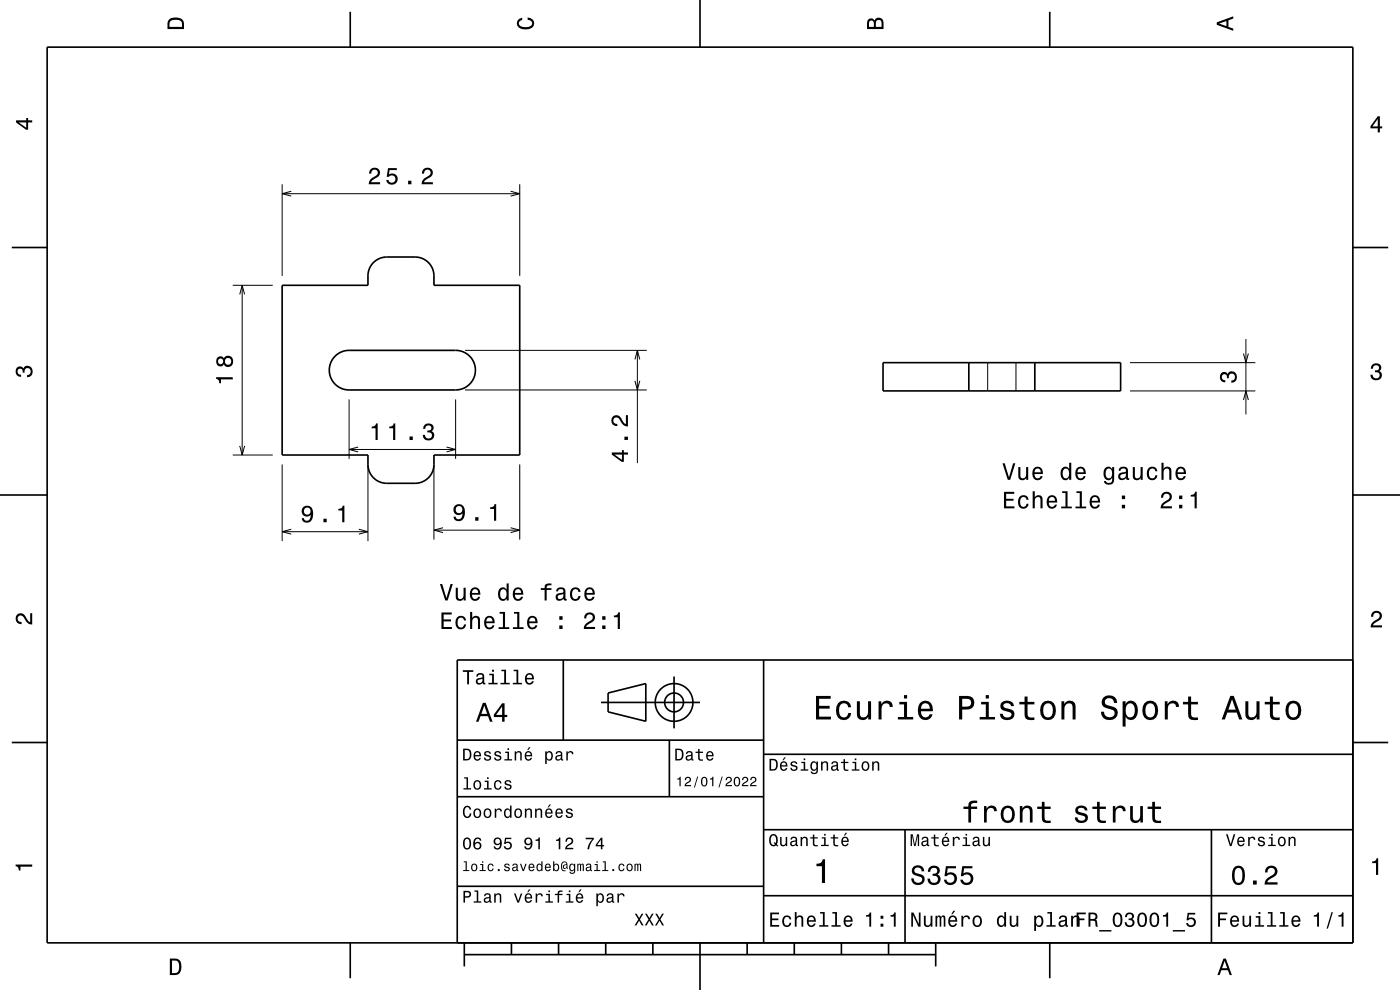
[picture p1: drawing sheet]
<svg xmlns="http://www.w3.org/2000/svg" width="297mm" height="210mm" viewBox="0 0 297 210" stroke-linecap="round" stroke-linejoin="round" font-family="sans-serif">
<g fill="none" stroke="#000" stroke-width=".21">
<path d="M59.9 39.1v19.4M110.3 39.1v19.4M59.9 41.1h50.4M61.8 40.6l-1.9 .5 1.9 .5M108.3 40.6l2 .5-2 .5M49.4 60.5h8.5M50.9 62.5l.5-2 .5 2M51.4 60.5v36M98.7 74.3h38.5M134.7 76.3l.5-2 .5 2M135.2 74.3v23.9M209.5 76.9v6"/>
<path d="M215.5 76.9v6M239.7 76.9h26.6M263.8 75l.5 1.9 .5-1.9M264.3 71.9v16M49.4 96.5h8.5M50.9 94.6l.5 1.9 .5-1.9M59.9 98.5v16.3M74.1 84.7v12.6M74.1 95.3h22.6M76 94.8l-1.9 .5 1.9 .6M78.1 98.5v16.3M92.1 98.5v16"/>
<path d="M94.7 94.8l2 .5-2 .6M96.7 84.7v12.6M98.7 82.7h38.5M110.3 98.5v16M134.7 80.8l.5 1.9 .5-1.9M239.7 82.9h26.6M263.8 84.9l.5-2 .5 2M59.9 112.8h18.2M61.8 112.3l-1.9 .5 1.9 .5M76.1 112.3l2 .5-2 .5M92.1 112.5h18.2M94 111.9l-1.9 .6 1.9 .5"/>
<path d="M108.3 111.9l2 .6-2 .5"/>
</g>
<g fill="none" stroke="#000" stroke-width=".35">
<path d="M10 10h277v190h-277zM74.3 2.5v7.5M148.5 0v10M222.7 2.5v7.5M2.5 52.5h7.5M287 52.5h7.5M59.9 60.5h18.2v-2a4 4 0 0 1 4-4h6a4 4 0 0 1 4 4v2h18.2v36h-18.2v2a4 4 0 0 1-4 4h-6a4 4 0 0 1-4-4v-2h-18.2zM71.1 75.5l1.3-.8 1.4-.4h22.9a4.2 4.2 0 0 1 4.2 4.2 4.2 4.2 0 0 1-4.2 4.2h-22.6a4.2 4.2 0 0 1-3.9-2.6 4.2 4.2 0 0 1 .9-4.6zM187.3 76.9h50.4v6h-50.4zM205.5 76.9v6M219.5 76.9v6M0 105h10"/>
<path d="M287 105h10M119.5 140v17M162 140v60M287 140h-190v60M2.5 157.5h7.5M97 157h65M127.5 149h21M129 147l8-2v8l-8-2zM142 157v12M143 143.5v11M287 157.5h7.5M97 169h65"/>
<path d="M162 176h125M162 160h125M192 176v24M257 176v24M97 188h65M162 190h125M74.3 200v7.5M98.5 202.5h100M98.5 200v5M108.5 200v2.5M118.5 200v2.5M128.5 200v2.5"/>
<path d="M138.5 200v2.5M148.5 200v10M158.5 200v2.5M168.5 200v2.5M178.5 200v2.5M188.5 200v2.5M198.5 200v5M222.7 200v7.5"/>
<circle cx="143" cy="149" r="2"/>
<circle cx="143" cy="149" r="4"/>
</g>
<g fill="#000">
<path d="M36 4a2.18 2.18 0 0 0-.5 2.2h3.5v-1.2a1.43 1.43 0 0 0-1.7-1.3zM36.3 4.4a2.15 2.15 0 0 1 2.2 .3l.1 1h-2.6v-1z" fill-rule="evenodd"/>
<path d="M109.9 4.2l.9-.4v.4a.7 .7 0 0 0-.7 .5 .7 .7 0 0 0 .3 .8 1.7 1.7 0 0 0 2.5-.5 .9 .9 0 0 0-1-.8v-.5a1.24 1.24 0 0 1 1.4 1.1 1.24 1.24 0 0 1-1 1.4 2.22 2.22 0 0 1-2.5-.7l-.2-.5z" fill-rule="evenodd"/>
<path d="M184.2 4.2l-.3 .7v1.3h3.5v-1.3a.98 .98 0 0 0-.7-1.1 .98 .98 0 0 0-1.2 .6 .84 .84 0 0 0-1.3-.2zM184.5 4.5a.54 .54 0 0 1 .6-.1 .54 .54 0 0 1 .3 .6v.7h-1zM185.9 4.4a.62 .62 0 0 1 .8-.1 .62 .62 0 0 1 .3 .6v.8h-1.2z" fill-rule="evenodd"/>
<path d="M258.1 4.7v.6l3.5 1.2v-.4l-1-.4v-1.4l1-.4v-.4zM258.6 5l1.6-.5v1z" fill-rule="evenodd"/>
<path d="M3.4 25.5v.5l2.1 1.5h.5v-1.5h.8v-.5h-.8v-.5h-.4v.5zM4 26h1.6v1.1z" fill-rule="evenodd"/>
<path d="M78.6 35.9l-.3 .9h.5a.71 .71 0 0 1 .5-.8 .71 .71 0 0 1 .8 .5 .71 .71 0 0 1-.5 .9 1.81 1.81 0 0 0-1.4 1.7h2.4v-.4h-1.9a2.23 2.23 0 0 1 1.5-1.2 1.13 1.13 0 0 0 .1-1.7 1.13 1.13 0 0 0-1.7 .1zM82.3 35.7l-.3 1.8h.4a.79 .79 0 0 1 1.2-.2 .79 .79 0 0 1 .1 1.2 .79 .79 0 0 1-1.2-.1l-.1-.2h-.5a1.21 1.21 0 0 0 1.5 1 1.21 1.21 0 0 0 .9-1.6 1.21 1.21 0 0 0-1.8-.6l.2-.9h1.5v-.4zM86.6 38.3v.8h.7v-.8zM89.8 35.9l-.3 .9h.5a.71 .71 0 0 1 .5-.8 .71 .71 0 0 1 .8 .5 .71 .71 0 0 1-.5 .9 1.81 1.81 0 0 0-1.4 1.7h2.4v-.4h-1.9a2.23 2.23 0 0 1 1.5-1.2 1.13 1.13 0 0 0 .1-1.7 1.13 1.13 0 0 0-1.7 .1z" fill-rule="evenodd"/>
<path d="M292.3 24.7l-1.6 2.1v.4h1.6v.9h.4v-.9h.5v-.4h-.5v-2.1zM292.3 25.2v1.6h-1.1z" fill-rule="evenodd"/>
<path d="M291.1 77.4a1.08 1.08 0 0 1 1.4-.2 1.08 1.08 0 0 1 .4 1.2l-.3 .3a1.06 1.06 0 0 1 .5 1.3 1.06 1.06 0 0 1-1.2 .7 1.1 1.1 0 0 1-1.2-1.2h.5a.71 .71 0 0 0 1 .8 .71 .71 0 0 0 .1-1.3h-.6v-.4a.61 .61 0 0 0 .8-.3 .61 .61 0 0 0-.2-.8 .61 .61 0 0 0-.9 .2l-.1 .5h-.5z" fill-rule="evenodd"/>
<path d="M3.6 78a.86 .86 0 0 1 1.4 .2 1.06 1.06 0 0 1 1.2-.6 1.06 1.06 0 0 1 .7 1.2 1.1 1.1 0 0 1-1.2 1.2v-.4a.71 .71 0 0 0 .8-1 .71 .71 0 0 0-1.3-.1v.6h-.4a.61 .61 0 0 0-.3-.8 .61 .61 0 0 0-.8 .2 .61 .61 0 0 0 .2 .8l.6 .2v.4a1.15 1.15 0 0 1-1.2-.6 1.15 1.15 0 0 1 .3-1.3z" fill-rule="evenodd"/>
<path d="M45.9 80v.4a.77 .77 0 0 1 .6 .9h.4v-.8h2.5v-.5zM46.1 75.9a1.05 1.05 0 0 0-.2 1.3 1.05 1.05 0 0 0 1.3 .4l.3-.3a1.11 1.11 0 0 0 1.5 .4 1.11 1.11 0 0 0 .4-1.6 1.03 1.03 0 0 0-.9-.7 1.03 1.03 0 0 0-1 .6l-.1-.2a.85 .85 0 0 0-1.3 .1zM47.7 76.7a.71 .71 0 0 1 1.4 0 .71 .71 0 0 1-1.4 0zM46.2 76.7a.6 .6 0 0 1 1.2 0 .6 .6 0 0 1-1.2 0z" fill-rule="evenodd"/>
<path d="M78.8 90.5v.4h.9v2.4h.4v-3.5h-.3a.77 .77 0 0 1-1 .7zM82.6 90.5v.4h.8v2.4h.5v-3.5h-.4a.77 .77 0 0 1-.9 .7zM86.9 92.6v.7h.7v-.7zM90.1 90.1l-.3 .9h.4a.62 .62 0 0 1 .4-.8 .62 .62 0 0 1 .7 .3 .62 .62 0 0 1-.2 .8h-.4v.4a.72 .72 0 0 1 .9 .5 .72 .72 0 0 1-.5 .9 .72 .72 0 0 1-.9-.5v-.4h-.5a1.18 1.18 0 0 0 1.5 1.2 1.18 1.18 0 0 0 .6-1.8l-.2-.1a.9 .9 0 0 0 .3-1.1 .9 .9 0 0 0-1-.6z" fill-rule="evenodd"/>
<path d="M129.8 96v.4l2.1 1.6h.4v-1.6h.9v-.4h-.9v-.5h-.4v.5zM130.4 96.4h1.5v1.1zM132.5 92.6v.7h.7v-.7zM130 88.4a1.2 1.2 0 0 0-.2 1.3 1.2 1.2 0 0 0 1.2 .7v-.5a.71 .71 0 0 1-.9-.5 .71 .71 0 0 1 .5-.8 .71 .71 0 0 1 .9 .5 1.8 1.8 0 0 0 1.7 1.4v-2.4h-.4v1.9a2.23 2.23 0 0 1-1.2-1.5 1.11 1.11 0 0 0-1.6-.1z" fill-rule="evenodd"/>
<path d="M212.7 98.3l1.1 3.5h.5l1.1-3.5h-.5l-.9 3-.9-3zM216 99.1v1.8a.89 .89 0 0 0 .6 .9 .89 .89 0 0 0 1.1-.4v.4h.4v-2.7h-.4v1.5a.65 .65 0 0 1-.4 .8 .65 .65 0 0 1-.8-.3v-2zM219.3 99.4a1.54 1.54 0 0 0 .8 2.5 1.06 1.06 0 0 0 1.1-.9h-.4l-.3 .4-.3 .1a.76 .76 0 0 1-.7-.9h1.7a1.16 1.16 0 0 0-.4-1.4 1.16 1.16 0 0 0-1.5 .2zM219.7 99.6a.66 .66 0 0 1 .7-.2 .66 .66 0 0 1 .4 .8h-1.3zM225.3 99.4a1.57 1.57 0 0 0 .7 2.5l.5-.1 .3-.4v.4h.5v-3.6h-.5v1.3a.89 .89 0 0 0-1.5-.1zM225.6 99.6a.62 .62 0 0 1 .7-.2 .62 .62 0 0 1 .5 .6 1.12 1.12 0 0 1-.7 1.5 1.19 1.19 0 0 1-.5-1.9zM228.4 99.4a1.55 1.55 0 0 0 .8 2.5 1.06 1.06 0 0 0 1.1-.9h-.4l-.3 .4-.3 .1a.76 .76 0 0 1-.7-.9h1.7a1.17 1.17 0 0 0-.4-1.4 1.17 1.17 0 0 0-1.5 .2zM228.8 99.6a.66 .66 0 0 1 .8-.2 .66 .66 0 0 1 .3 .8h-1.3zM234.4 99.4a1.57 1.57 0 0 0 .7 2.5l.5-.1 .3-.4a.73 .73 0 0 1-.3 1 .73 .73 0 0 1-1-.4h-.4a1.1 1.1 0 0 0 1.3 .9 1.1 1.1 0 0 0 .9-1.2v-2.6h-.5v.4l-.3-.4a.9 .9 0 0 0-1.2 .3zM234.7 99.6a.63 .63 0 0 1 .7-.2 .63 .63 0 0 1 .5 .6 1.11 1.11 0 0 1-.7 1.5 1.2 1.2 0 0 1-.5-1.9zM237.6 99.2l-.3 .7h.4a.55 .55 0 0 1 .7-.6 .55 .55 0 0 1 .4 .8l-.2 .1a1 1 0 0 0-1.1 .2 1 1 0 0 0-.2 1 .94 .94 0 0 0 1.6 0l.1 .3 .6 .1v-.4h-.3v-1.6a1.01 1.01 0 0 0-.7-.8 1.01 1.01 0 0 0-1 .2zM237.8 100.7l1-.3a.77 .77 0 0 1-.2 .9 .77 .77 0 0 1-.8 .1zM240.3 99.1v1.8a.89 .89 0 0 0 .6 .9 .89 .89 0 0 0 1.1-.4v.4h.4v-2.7h-.4v1.5a.65 .65 0 0 1-.4 .8 .65 .65 0 0 1-.8-.3v-2zM243.6 99.4a1.53 1.53 0 0 0 .8 2.5 1.06 1.06 0 0 0 1.1-1.1h-.4a.67 .67 0 0 1-.6 .7 .67 .67 0 0 1-.7-.6 1.11 1.11 0 0 1 .6-1.5 .6 .6 0 0 1 .7 .6h.4a1.09 1.09 0 0 0-.7-1 1.09 1.09 0 0 0-1.2 .4zM246.4 98.2v3.6h.4v-1.6a.63 .63 0 0 1 .6-.8 .63 .63 0 0 1 .7 .7v1.7h.4v-1.8a.88 .88 0 0 0-.6-1 .88 .88 0 0 0-1.1 .5v-1.3zM249.7 99.4a1.54 1.54 0 0 0 .8 2.5 1.05 1.05 0 0 0 1.1-.9h-.5l-.2 .4-.4 .1a.76 .76 0 0 1-.7-.9h1.8a1.16 1.16 0 0 0-.5-1.4 1.16 1.16 0 0 0-1.4 .2zM250 99.6a.66 .66 0 0 1 .8-.2 .66 .66 0 0 1 .3 .8h-1.3z" fill-rule="evenodd"/>
<path d="M259 79.2a.85 .85 0 0 1 1.4 .1 1.06 1.06 0 0 1 1.3-.5 1.06 1.06 0 0 1 .7 1.2 1.1 1.1 0 0 1-1.2 1.2v-.5a.71 .71 0 0 0 .8-1 .71 .71 0 0 0-1.3 0v.5h-.4a.61 .61 0 0 0-.3-.8 .61 .61 0 0 0-.8 .3 .61 .61 0 0 0 .2 .8l.5 .2v.4a1.15 1.15 0 0 1-1.1-.6 1.15 1.15 0 0 1 .2-1.3z" fill-rule="evenodd"/>
<path d="M64.3 107.6a1.15 1.15 0 0 0 0 1.7 1.15 1.15 0 0 0 1.6-.1 1.03 1.03 0 0 1-.8 1.3 .56 .56 0 0 1-.6-.6h-.5a1.18 1.18 0 0 0 1.2 1 1.18 1.18 0 0 0 1.1-1.1 1.77 1.77 0 0 0-1.1-2.5zM64.5 108.4a.75 .75 0 0 1 1.5 0 .75 .75 0 0 1-1.5 0zM68.6 110v.8h.7v-.8zM71.8 107.9v.4h.8v2.5h.5v-3.5h-.4a.77 .77 0 0 1-.9 .6z" fill-rule="evenodd"/>
<path d="M96.5 107.3a1.15 1.15 0 0 0 0 1.6 1.15 1.15 0 0 0 1.6 0 1.03 1.03 0 0 1-.8 1.3 .56 .56 0 0 1-.6-.6h-.5a1.18 1.18 0 0 0 1.2 .9 1.18 1.18 0 0 0 1.1-1.1 1.76 1.76 0 0 0-1.1-2.5zM96.7 108.1a.75 .75 0 0 1 1.5 0 .75 .75 0 0 1-1.5 0zM100.8 109.7v.8h.7v-.8zM104 107.6v.4h.8v2.5h.5v-3.6h-.4a.77 .77 0 0 1-.9 .7z" fill-rule="evenodd"/>
<path d="M213 104.3v3.5h2.2v-.4h-1.7v-1.2h1.5v-.4h-1.5v-1h1.7v-.5zM216.3 105.4a1.53 1.53 0 0 0 .8 2.5 1.06 1.06 0 0 0 1.1-1h-.4a.67 .67 0 0 1-.6 .6 .67 .67 0 0 1-.7-.6 1.11 1.11 0 0 1 .6-1.5 .6 .6 0 0 1 .7 .6h.4a1.09 1.09 0 0 0-.8-.9 1.09 1.09 0 0 0-1.1 .3zM219.1 104.2v3.6h.4v-1.5a.63 .63 0 0 1 .5-.9 .63 .63 0 0 1 .7 .7v1.7h.5v-1.8a.88 .88 0 0 0-.6-.9 .88 .88 0 0 0-1.1 .4v-1.3zM222.3 105.4a1.54 1.54 0 0 0 .8 2.5 1.06 1.06 0 0 0 1.1-.8h-.4l-.2 .3-.4 .1a.76 .76 0 0 1-.7-.9h1.8a1.17 1.17 0 0 0-.5-1.4 1.17 1.17 0 0 0-1.5 .2zM222.7 105.6a.66 .66 0 0 1 .8-.1 .66 .66 0 0 1 .3 .7h-1.3zM225.3 104.2v.4h.7v2.9h-.9v.3h2.3v-.3h-.9v-3.3zM228.4 104.2v.4h.7v2.9h-.9v.3h2.2v-.3h-.9v-3.3zM231.5 105.4a1.54 1.54 0 0 0 .7 2.5 1.06 1.06 0 0 0 1.1-.8h-.4l-.2 .3-.4 .1a.76 .76 0 0 1-.7-.9h1.8a1.17 1.17 0 0 0-.5-1.4 1.17 1.17 0 0 0-1.4 .2zM231.8 105.6a.66 .66 0 0 1 .8-.1 .66 .66 0 0 1 .3 .7h-1.3zM238 107.1v.7h.7v-.7zM238 105.1v.8h.7v-.8z" fill-rule="evenodd"/>
<path d="M246.6 104.6l-.3 1h.5a.71 .71 0 0 1 .5-.9 .71 .71 0 0 1 .8 .5 .71 .71 0 0 1-.5 .9 1.81 1.81 0 0 0-1.4 1.7h2.4v-.4h-1.9a2.23 2.23 0 0 1 1.5-1.2 1.13 1.13 0 0 0 .1-1.6 1.13 1.13 0 0 0-1.7 0zM250.1 107.1v.7h.7v-.7zM250.1 105.1v.8h.7v-.8zM252.6 105v.3h.8v2.5h.5v-3.5h-.4a.78 .78 0 0 1-.9 .7z" fill-rule="evenodd"/>
<path d="M3.6 130.4a1.22 1.22 0 0 1 2 .7l.4 .6 .4 .3v-1.9h.4v2.4a1.8 1.8 0 0 1-1.7-1.4 .71 .71 0 0 0-.9-.5 .71 .71 0 0 0-.5 .8 .71 .71 0 0 0 .9 .5v.5a1.18 1.18 0 0 1-1.2-.7 1.18 1.18 0 0 1 .2-1.3z" fill-rule="evenodd"/>
<path d="M93.6 129.9v3.5h2.3v-.4h-1.8v-1.2h1.6v-.4h-1.6v-1.1h1.7v-.4zM96.9 131a1.53 1.53 0 0 0 .9 2.5 1.06 1.06 0 0 0 1.1-1h-.5a.67 .67 0 0 1-.6 .6 .67 .67 0 0 1-.7-.6 1.11 1.11 0 0 1 .7-1.5 .6 .6 0 0 1 .6 .6h.5a1.09 1.09 0 0 0-.8-1 1.09 1.09 0 0 0-1.2 .4zM99.7 129.8v3.6h.5v-1.5a.63 .63 0 0 1 .5-.9 .63 .63 0 0 1 .7 .7v1.7h.4v-1.8a.88 .88 0 0 0-.6-.9 .88 .88 0 0 0-1 .4v-1.3zM103 131a1.54 1.54 0 0 0 .8 2.5 1.05 1.05 0 0 0 1.1-.9h-.4l-.3 .4-.3 .1a.76 .76 0 0 1-.7-.9h1.7a1.16 1.16 0 0 0-.5-1.4 1.16 1.16 0 0 0-1.4 .2zM103.3 131.2a.66 .66 0 0 1 .8-.1 .66 .66 0 0 1 .4 .7h-1.3zM106 129.8v.4h.7v2.9h-.9v.3h2.2v-.3h-.9v-3.3zM109 129.8v.4h.7v2.9h-.9v.3h2.3v-.3h-.9v-3.3zM112.1 131a1.54 1.54 0 0 0 .8 2.5 1.06 1.06 0 0 0 1.1-.9h-.4l-.3 .4-.3 .1a.76 .76 0 0 1-.7-.9h1.7a1.16 1.16 0 0 0-.4-1.4 1.16 1.16 0 0 0-1.5 .2zM112.5 131.2a.66 .66 0 0 1 .8-.1 .66 .66 0 0 1 .3 .7h-1.3zM118.6 132.7v.7h.7v-.7zM118.6 130.7v.8h.7v-.8zM124.2 130.2l-.3 1h.5a.71 .71 0 0 1 .5-.9 .71 .71 0 0 1 .8 .5 .71 .71 0 0 1-.4 .9 1.81 1.81 0 0 0-1.5 1.7h2.4v-.4h-1.9a2.23 2.23 0 0 1 1.5-1.2 1.13 1.13 0 0 0 .1-1.6 1.13 1.13 0 0 0-1.7 0zM127.8 132.7v.7h.6v-.7zM127.8 130.7v.8h.6v-.8zM130.2 130.6v.3h.8v2.5h.5v-3.5h-.3a.77 .77 0 0 1-1 .7z" fill-rule="evenodd"/>
<path d="M93.3 123.9l1.2 3.5h.5l1.1-3.5h-.5l-.9 3-.9-3zM96.7 124.7v1.7a.89 .89 0 0 0 .6 1 .89 .89 0 0 0 1.1-.4v.4h.4v-2.7h-.5v1.5a.65 .65 0 0 1-.3 .8 .65 .65 0 0 1-.9-.3v-2zM100 125a1.54 1.54 0 0 0 .8 2.5 1.06 1.06 0 0 0 1.1-.9h-.5l-.2 .4-.4 .1a.76 .76 0 0 1-.7-1h1.8a1.17 1.17 0 0 0-.5-1.3 1.17 1.17 0 0 0-1.4 .2zM100.3 125.2a.66 .66 0 0 1 .8-.2 .66 .66 0 0 1 .3 .8h-1.3zM105.9 125a1.58 1.58 0 0 0 .8 2.5l.4-.2 .4-.3v.4h.4v-3.6h-.4v1.3a.9 .9 0 0 0-1.6-.1zM106.3 125.2a.62 .62 0 0 1 .7-.2 .62 .62 0 0 1 .4 .6 1.12 1.12 0 0 1-.6 1.5 1.19 1.19 0 0 1-.5-1.9zM109.1 125a1.54 1.54 0 0 0 .8 2.5 1.06 1.06 0 0 0 1.1-.9h-.5l-.2 .4-.4 .1a.76 .76 0 0 1-.7-1h1.8a1.16 1.16 0 0 0-.5-1.3 1.16 1.16 0 0 0-1.4 .2zM109.4 125.2a.66 .66 0 0 1 .8-.2 .66 .66 0 0 1 .3 .8h-1.3zM114.7 124.8v.3h.8v2.3h.5v-2.3h1v-.3h-1v-.4l.3-.2h.7v-.4a1.04 1.04 0 0 0-1.5 .7v.3zM118.2 124.8l-.2 .7h.4a.55 .55 0 0 1 .6-.6 .55 .55 0 0 1 .4 .8h-.2a1 1 0 0 0-1 .3 1 1 0 0 0-.3 1 .93 .93 0 0 0 1.7 0l.1 .3 .5 .1v-.4h-.2v-1.6a1.02 1.02 0 0 0-.7-.8 1.02 1.02 0 0 0-1.1 .2zM118.4 126.3l1.1-.3a.77 .77 0 0 1-.2 .9 .77 .77 0 0 1-.9 .1l-.1-.4zM121.2 125a1.53 1.53 0 0 0 .9 2.5 1.06 1.06 0 0 0 1.1-1.1h-.5a.67 .67 0 0 1-.6 .7 .67 .67 0 0 1-.7-.6 1.11 1.11 0 0 1 .7-1.5 .6 .6 0 0 1 .6 .6h.5a1.09 1.09 0 0 0-.8-1 1.09 1.09 0 0 0-1.2 .4zM124.3 125a1.54 1.54 0 0 0 .8 2.5 1.06 1.06 0 0 0 1-.9h-.4l-.2 .4-.4 .1a.76 .76 0 0 1-.7-1h1.8a1.16 1.16 0 0 0-.5-1.3 1.16 1.16 0 0 0-1.4 .2zM124.6 125.2a.66 .66 0 0 1 .8-.2 .66 .66 0 0 1 .3 .8h-1.3z" fill-rule="evenodd"/>
<path d="M291.2 129.9a1.18 1.18 0 0 1 1.9 .3 1.18 1.18 0 0 1-1 1.7l-.5 .3-.3 .5h1.9v.4h-2.4a1.8 1.8 0 0 1 1.4-1.8 .71 .71 0 0 0 .5-.8 .71 .71 0 0 0-.9-.5 .71 .71 0 0 0-.5 .8h-.4z" fill-rule="evenodd"/>
<path d="M98.2 158.8v2.5h.9a1.37 1.37 0 0 0 .7-2.2 1.56 1.56 0 0 0-1.6-.3zM98.6 159.1a.98 .98 0 0 1 1.1 .7 .98 .98 0 0 1-.6 1.2h-.5zM100.7 159.6a1.04 1.04 0 0 0-.2 1.2 1.04 1.04 0 0 0 1 .5l.5-.5h-.3l-.4 .3a.54 .54 0 0 1-.5-.7h1.3a.83 .83 0 0 0-.4-.9 .83 .83 0 0 0-1 .1zM100.9 159.7l.2-.1a.47 .47 0 0 1 .5 .1 .47 .47 0 0 1 .1 .5h-.9zM102.9 159.5l-.2 .1a.69 .69 0 0 0 .9 .9l.2 .1a.43 .43 0 0 1-.4 .5 .43 .43 0 0 1-.4-.4h-.3a.74 .74 0 0 0 .9 .7 .74 .74 0 0 0 .5-1l-1-.4a.38 .38 0 0 1 .3-.5 .38 .38 0 0 1 .4 .4h.3a.78 .78 0 0 0-1.2-.4zM105.1 159.5l-.2 .1a.69 .69 0 0 0 .9 .9l.2 .1a.43 .43 0 0 1-.4 .5 .43 .43 0 0 1-.5-.4h-.3a.74 .74 0 0 0 .9 .7 .74 .74 0 0 0 .5-1l-.9-.4a.38 .38 0 0 1 .3-.5 .38 .38 0 0 1 .4 .4h.3a.77 .77 0 0 0-1.2-.4zM107.2 159.4v.3h.5v1.3h-.7v.3h1.6v-.3h-.6v-1.6zM107.7 158.7v.4h.3v-.4zM109.2 159.4v1.9h.3v-1.1a.45 .45 0 0 1 .4-.6 .45 .45 0 0 1 .5 .5v1.2h.3v-1.3a.63 .63 0 0 0-.5-.7 .63 .63 0 0 0-.7 .4v-.3zM112.2 158.5l-.4 .6h.3l.5-.6zM111.5 159.6a1.04 1.04 0 0 0-.2 1.2 1.04 1.04 0 0 0 1.1 .5l.5-.5h-.3l-.5 .3a.54 .54 0 0 1-.5-.7h1.3a.83 .83 0 0 0-.4-.9 .83 .83 0 0 0-1 .1zM111.8 159.7l.1-.1a.48 .48 0 0 1 .5 .1 .48 .48 0 0 1 .2 .5h-1zM115.7 159.4v2.7h.3v-1.1a.66 .66 0 0 0 .7 .4 .66 .66 0 0 0 .5-.6 .91 .91 0 0 0 0-1.1 .91 .91 0 0 0-1-.3l-.2 .3v-.3zM116.1 159.8a.45 .45 0 0 1 .5-.2 .45 .45 0 0 1 .3 .4 .65 .65 0 0 1 .1 .8 .65 .65 0 0 1-.7 .2 .98 .98 0 0 1-.2-1.2zM118.1 159.5l-.2 .4h.3a.39 .39 0 0 1 .4-.3 .39 .39 0 0 1 .3 .5h-.1a.65 .65 0 0 0-1 .4 .65 .65 0 0 0 .6 .9l.6-.3 .1 .2h.4v-.2l-.2-.1v-1.1a.72 .72 0 0 0-.5-.6 .72 .72 0 0 0-.7 .2zM118.2 160.6l.8-.3a.55 .55 0 0 1-.2 .7 .55 .55 0 0 1-.6 0zM120.1 159.4v1.9h.4v-1.1a.47 .47 0 0 1 .2-.6 .47 .47 0 0 1 .6 .2v.2h.4a.64 .64 0 0 0-.5-.7 .64 .64 0 0 0-.8 .4v-.3z" fill-rule="evenodd"/>
<path d="M98.2 142.2v.3h.9v2.7h.4v-2.7h.9v-.3zM101.3 143l-.3 .5h.4a.47 .47 0 0 1 .5-.4 .47 .47 0 0 1 .4 .6l-.2 .1a.84 .84 0 0 0-1 .2 .84 .84 0 0 0 0 1.1 .9 .9 0 0 0 1.3-.2l.1 .2 .5 .1v-.3l-.3-.1v-1.3a.87 .87 0 0 0-1.4-.5zM101.4 144.3l.9-.3a.66 .66 0 0 1-.1 .7 .66 .66 0 0 1-.8 .1zM103.8 142.9v.3h.6v1.6h-.8v.4h2v-.4h-.8v-1.9zM104.4 142.1v.4h.4v-.4zM106.4 142.1v.3h.6v2.4h-.8v.4h1.9v-.4h-.7v-2.7zM109 142.1v.3h.6v2.4h-.8v.4h1.9v-.4h-.7v-2.7zM111.6 143.1a1.32 1.32 0 0 0 .7 2.1 .9 .9 0 0 0 .9-.7h-.3l-.2 .3-.4 .1a.65 .65 0 0 1-.6-.8h1.6a1 1 0 0 0-.4-1.2 1 1 0 0 0-1.3 .2zM111.9 143.3a.57 .57 0 0 1 .7-.1 .57 .57 0 0 1 .3 .6h-1.2z" fill-rule="evenodd"/>
<path d="M102.4 149.1l-1.4 4h.5l.4-1.2h1.6l.4 1.2h.6l-1.5-4zM102.7 149.7l.7 1.7h-1.3zM106.5 149.2l-1.7 2.4v.5h1.7v1h.5v-1h.6v-.5h-.6v-2.4zM106.5 149.9v1.7h-1.3z" fill-rule="evenodd"/>
<path d="M143.2 158.8v2.5h.9a1.37 1.37 0 0 0 .7-2.2 1.56 1.56 0 0 0-1.6-.3zM143.6 159.1a.98 .98 0 0 1 1.1 .7 .98 .98 0 0 1-.6 1.2h-.5zM145.7 159.5l-.2 .4h.3a.39 .39 0 0 1 .5-.3 .39 .39 0 0 1 .3 .5h-.2a.65 .65 0 0 0-.9 .4 .65 .65 0 0 0 .5 .9l.7-.3v.2h.4v-.2l-.1-.1-.1-1.1a.73 .73 0 0 0-.4-.6 .73 .73 0 0 0-.8 .2zM145.8 160.6l.8-.3a.55 .55 0 0 1-.1 .7 .55 .55 0 0 1-.7 0zM148.1 158.9v.5h-.5v.3h.5v1.3a.75 .75 0 0 0 1 .4v-.3a.48 .48 0 0 1-.7-.3v-1.1h.7v-.3h-.7v-.5zM150 159.6a1.04 1.04 0 0 0-.2 1.2 1.04 1.04 0 0 0 1.1 .5l.5-.5h-.4l-.4 .3a.54 .54 0 0 1-.5-.7h1.3a.83 .83 0 0 0-.4-.9 .83 .83 0 0 0-1 .1zM150.3 159.7l.1-.1a.48 .48 0 0 1 .5 .1 .48 .48 0 0 1 .2 .5h-1z" fill-rule="evenodd"/>
<path d="M173.1 147.6v5h3.2v-.6h-2.5v-1.7h2.2v-.6h-2.2v-1.5h2.4v-.6zM177.8 149.2a2.59 2.59 0 0 0 .5 3.4 1.58 1.58 0 0 0 2.3-1.4h-.6a.95 .95 0 0 1-.9 1 .95 .95 0 0 1-1-.9 1.59 1.59 0 0 1 .9-2.1 .85 .85 0 0 1 .9 .8h.7a1.56 1.56 0 0 0-1.1-1.3 1.56 1.56 0 0 0-1.7 .5zM181.8 148.8v2.5a1.27 1.27 0 0 0 .9 1.4 1.27 1.27 0 0 0 1.5-.7v.6h.6v-3.8h-.6v2.2a.92 .92 0 0 1-.6 1.1 .92 .92 0 0 1-1.2-.4v-2.9zM186.4 148.8v3.8h.6v-2.2a.95 .95 0 0 1 .5-1.1 .95 .95 0 0 1 1.2 .3l.1 .4h.6a1.28 1.28 0 0 0-1-1.4 1.28 1.28 0 0 0-1.4 .8v-.6zM190.8 148.9v.5h1v2.7h-1.3v.5h3.2v-.5h-1.3v-3.2zM191.8 147.4v.8h.6v-.8zM195.1 149.2a2.62 2.62 0 0 0 .5 3.4 1.57 1.57 0 0 0 2.2-1.1h-.6l-.3 .5-.5 .2a1.08 1.08 0 0 1-1-1.3h2.5a1.66 1.66 0 0 0-.7-2 1.66 1.66 0 0 0-2.1 .3zM195.6 149.5a.94 .94 0 0 1 1.2-.2 .94 .94 0 0 1 .5 1h-1.9zM203.5 147.6v5h.6v-2.1h.8a1.47 1.47 0 0 0 1.8-1.2 1.47 1.47 0 0 0-1.5-1.7zM204.1 148.2a1.6 1.6 0 0 1 1.8 .5 .86 .86 0 0 1 0 .9 .86 .86 0 0 1-.9 .3h-.9zM208.1 148.9v.5h1v2.7h-1.3v.5h3.3v-.5h-1.3v-3.2zM209.1 147.4v.8h.7v-.8zM212.6 148.9a1.08 1.08 0 0 0-.3 1.2 1.08 1.08 0 0 0 1 .7l1.1 .4a.57 .57 0 0 1 .2 .6 .57 .57 0 0 1-.5 .4 .96 .96 0 0 1-1.4-.8h-.6a1.6 1.6 0 0 0 1.3 1.4 1.6 1.6 0 0 0 1.7-.8 1.13 1.13 0 0 0-1-1.6l-1.1-.3-.2-.4a.87 .87 0 0 1 .9-.5 .87 .87 0 0 1 .8 .6h.6a1.41 1.41 0 0 0-2.1-1.1zM217.4 147.8v1.1h-1.1v.5h1.1v2.6l.2 .4 .4 .3h1.4v-.5a.97 .97 0 0 1-1.4-.5v-2.3h1.4v-.5h-1.4v-1.1zM221.1 149.2a2.56 2.56 0 0 0 .5 3.4 1.72 1.72 0 0 0 1.8-.2 1.72 1.72 0 0 0 .6-1.7 1.7 1.7 0 0 0-.9-1.9 1.7 1.7 0 0 0-2 .4zM221.6 149.6a.96 .96 0 0 1 1-.4 .96 .96 0 0 1 .7 .8 1.59 1.59 0 0 1-1 2.2 1.19 1.19 0 0 1-1-1.5zM225.2 148.8v3.8h.6v-2.2a.97 .97 0 0 1 .5-1.1 .97 .97 0 0 1 1.1 .2l.1 .7v2.4h.7v-2.5a1.27 1.27 0 0 0-.9-1.4 1.27 1.27 0 0 0-1.5 .6v-.5zM234.1 147.9a1.38 1.38 0 0 0-.3 1.5 1.38 1.38 0 0 0 1.3 .9 1.25 1.25 0 0 1 1.4 .9 1.15 1.15 0 0 1-1.3 .9 1.15 1.15 0 0 1-1-1.1h-.7a1.8 1.8 0 0 0 1.7 1.8 1.8 1.8 0 0 0 1.9-1.6 1.46 1.46 0 0 0-1.5-1.4l-.6-.2a.83 .83 0 0 1-.5-1.1 .83 .83 0 0 1 1.2-.3l.5 .5 .1 .4h.7a1.67 1.67 0 0 0-1-1.6 1.67 1.67 0 0 0-1.9 .4zM238.2 148.8v5.3h.6v-2.1a1.32 1.32 0 0 0 1.4 .7 1.32 1.32 0 0 0 1.1-1.1 2.43 2.43 0 0 0-.8-2.8 1.21 1.21 0 0 0-1.7 .5v-.5zM239.1 149.6a.9 .9 0 0 1 .9-.4 .9 .9 0 0 1 .7 .8 1.61 1.61 0 0 1-.9 2.2 1.18 1.18 0 0 1-1-1.5zM242.8 149.2a2.56 2.56 0 0 0 .5 3.4 1.72 1.72 0 0 0 1.8-.2 1.72 1.72 0 0 0 .6-1.7 1.7 1.7 0 0 0-.9-1.9 1.7 1.7 0 0 0-2 .4zM243.3 149.6a.96 .96 0 0 1 1-.4 .96 .96 0 0 1 .7 .8 1.59 1.59 0 0 1-1 2.2 1.19 1.19 0 0 1-1-1.5zM247.1 148.8v3.8h.6v-2.2a.95 .95 0 0 1 .5-1.1 .95 .95 0 0 1 1.2 .3l.1 .4h.6a1.28 1.28 0 0 0-1-1.4 1.28 1.28 0 0 0-1.4 .8v-.6zM252 147.8v1.1h-1v.5h1l.1 2.6 .2 .4 .4 .3h1.4v-.5a.97 .97 0 0 1-1.4-.5v-2.3h1.4v-.5h-1.4v-1.1zM261 147.6l-1.8 5h.6l.6-1.4h2l.5 1.4h.7l-1.9-5zM261.4 148.3l.7 2.2h-1.5zM264.2 148.8v2.5a1.27 1.27 0 0 0 .9 1.4 1.27 1.27 0 0 0 1.5-.7v.6h.6v-3.8h-.6v2.2a.92 .92 0 0 1-.6 1.1 .92 .92 0 0 1-1.1-.4l-.1-2.9zM269.4 147.8v1.1h-1.1v.5h1.1v2.6l.2 .4 .4 .3 .7 .1 .8-.1v-.5a.97 .97 0 0 1-1.4-.5l-.1-2.3h1.5v-.5h-1.5v-1.1zM273.1 149.2a2.56 2.56 0 0 0 .6 3.4 1.72 1.72 0 0 0 1.8-.2 1.72 1.72 0 0 0 .6-1.7 1.7 1.7 0 0 0-.9-1.9 1.7 1.7 0 0 0-2.1 .4zM273.6 149.6a.96 .96 0 0 1 1-.4 .96 .96 0 0 1 .7 .8 1.59 1.59 0 0 1-.9 2.2 1.19 1.19 0 0 1-1.1-1.5z" fill-rule="evenodd"/>
<path d="M98.4 178a1.44 1.44 0 0 0 .7 2.2 1.45 1.45 0 0 0 .6-2.2 .79 .79 0 0 0-1.3 0zM98.8 178h.5a1.69 1.69 0 0 1 0 1.9h-.5a1.71 1.71 0 0 1 0-1.9zM100.8 177.8a1.72 1.72 0 0 0 .1 2.3 .83 .83 0 0 0 1.1-.2 .83 .83 0 0 0-.1-1.1 .83 .83 0 0 0-1.2 0 .74 .74 0 0 1 .6-.9l.3 .1 .2 .3h.3a.8 .8 0 0 0-.5-.6 .8 .8 0 0 0-.8 .1zM100.7 179.4a.55 .55 0 0 1 1.1 0 .55 .55 0 0 1-1.1 0zM104.9 177.9a.82 .82 0 0 0 0 1.2 .82 .82 0 0 0 1.2-.1 .73 .73 0 0 1-.6 .9l-.3-.1-.1-.3h-.4a.88 .88 0 0 0 1.1 .7 .88 .88 0 0 0 .6-1.1 1.01 1.01 0 0 0-.2-1.2 1.01 1.01 0 0 0-1.3 0zM105.1 178.5a.53 .53 0 0 1 1 0 .53 .53 0 0 1-1 0zM107.1 177.7l-.2 1.3h.3a.57 .57 0 0 1 .9-.1 .57 .57 0 0 1 0 .9 .57 .57 0 0 1-.9-.3h-.3a.86 .86 0 0 0 1 .7 .86 .86 0 0 0 .6-1.1 .86 .86 0 0 0-1.2-.4l.1-.7h1.1v-.3zM111.4 177.9a.82 .82 0 0 0 0 1.2 .82 .82 0 0 0 1.2-.1 .73 .73 0 0 1-.6 .9l-.3-.1-.1-.3h-.4a.88 .88 0 0 0 1.1 .7 .88 .88 0 0 0 .6-1.1 1.01 1.01 0 0 0-.2-1.2 1.01 1.01 0 0 0-1.3 0zM111.6 178.5a.53 .53 0 0 1 1 0 .53 .53 0 0 1-1 0zM113.6 178.1v.3h.6v1.8h.3v-2.6h-.2a.55 .55 0 0 1-.7 .5zM118 178.1v.3h.5v1.8h.4v-2.6h-.3a.55 .55 0 0 1-.6 .5zM120.2 177.9l-.3 .6h.4a.5 .5 0 0 1 .3-.6 .5 .5 0 0 1 .7 .4 .5 .5 0 0 1-.4 .6l-.2 .1a1.17 1.17 0 0 0-.8 1.2h1.7v-.4h-1.3l.6-.5a.83 .83 0 0 0 .6-1.2 .83 .83 0 0 0-1.3-.2zM124.3 177.7v.3h1.3a3.7 3.7 0 0 0-1 2.2h.4a3.8 3.8 0 0 1 1-2.2v-.3zM127.5 177.7l-1.1 1.5v.3h1.1v.7h.3v-.7h.4v-.3h-.4v-1.5zM127.5 178.1v1.1h-.8z" fill-rule="evenodd"/>
<path d="M98.5 164.9v.2h.5v2.1h-.7v.3h1.6v-.3h-.6v-2.3zM100.6 165.7a1.04 1.04 0 0 0-.1 1.3 1.04 1.04 0 0 0 1.1 .5 1.04 1.04 0 0 0 .5-1.3 1.04 1.04 0 0 0-1.2-.7zM100.9 165.9a.48 .48 0 0 1 .5-.1 .48 .48 0 0 1 .3 .4 .66 .66 0 0 1 0 .7 .66 .66 0 0 1-.7 .3 .98 .98 0 0 1-.1-1.3zM102.8 165.6v.3h.5v1.3h-.6v.3h1.6v-.3h-.7v-1.6zM103.3 164.9v.3h.4v-.3zM105 165.7a1.04 1.04 0 0 0-.2 1.2 1.04 1.04 0 0 0 1.1 .6l.4-.4 .1-.3h-.3l-.3 .4a.73 .73 0 0 1-.7-.7 .73 .73 0 0 1 .7-.7l.3 .4h.3a.78 .78 0 0 0-.6-.7 .78 .78 0 0 0-.8 .2zM107.2 165.6l-.1 .2a.68 .68 0 0 0 .8 .9l.2 .1a.43 .43 0 0 1-.3 .5 .43 .43 0 0 1-.5-.4h-.3a.74 .74 0 0 0 .9 .7 .74 .74 0 0 0 .5-1.1l-1-.3a.38 .38 0 0 1 .3-.5 .38 .38 0 0 1 .5 .4l.3-.1a.77 .77 0 0 0-1.3-.4z" fill-rule="evenodd"/>
<path d="M98.4 171.2a1.45 1.45 0 0 0 .7 2.3 .94 .94 0 0 0 .9-1h-.3a.59 .59 0 0 1-.8 .7 1.31 1.31 0 0 1 .2-2l.3 .1 .2 .4h.4a.85 .85 0 0 0-.6-.8 .85 .85 0 0 0-1 .3zM100.6 171.7a1.04 1.04 0 0 0-.1 1.3 1.04 1.04 0 0 0 1.1 .5 1.04 1.04 0 0 0 .5-1.3 1.04 1.04 0 0 0-1.2-.7zM100.9 171.9a.48 .48 0 0 1 .5-.1 .48 .48 0 0 1 .3 .4 .66 .66 0 0 1 0 .7 .66 .66 0 0 1-.7 .3 .98 .98 0 0 1-.1-1.3zM102.8 171.7a1.04 1.04 0 0 0-.2 1.3 1.04 1.04 0 0 0 1.2 .5 1.04 1.04 0 0 0 .5-1.3 1.04 1.04 0 0 0-1.2-.7zM103 171.9a.48 .48 0 0 1 .5-.1 .48 .48 0 0 1 .4 .4 .66 .66 0 0 1 0 .7 .66 .66 0 0 1-.7 .3 .97 .97 0 0 1-.2-1.3zM105 171.5v2h.3v-1.1a.47 .47 0 0 1 .2-.6 .47 .47 0 0 1 .6 .2l.1 .1h.3a.64 .64 0 0 0-.5-.6 .64 .64 0 0 0-.7 .4v-.4zM107.1 171.7a1.06 1.06 0 0 0-.2 1.2 1.06 1.06 0 0 0 .9 .6l.4-.3v.3h.3v-2.6h-.3v.9a.63 .63 0 0 0-1.1-.1zM107.4 171.9a.44 .44 0 0 1 .4-.1 .44 .44 0 0 1 .4 .4 .65 .65 0 0 1 0 .7 .65 .65 0 0 1-.7 .3l-.2-.4zM109.3 171.7a1.04 1.04 0 0 0-.1 1.3 1.04 1.04 0 0 0 1.1 .5 1.04 1.04 0 0 0 .5-1.3 1.04 1.04 0 0 0-1.2-.7zM109.5 171.9a.48 .48 0 0 1 .6-.1 .48 .48 0 0 1 .3 .4 .66 .66 0 0 1 0 .7 .66 .66 0 0 1-.7 .3 .98 .98 0 0 1-.2-1.3zM111.4 171.5v2h.3v-1.1a.45 .45 0 0 1 .3-.7 .45 .45 0 0 1 .5 .6v1.2h.4v-1.3a.63 .63 0 0 0-.5-.7 .63 .63 0 0 0-.7 .3v-.3zM113.5 171.5v2h.3v-1.1a.45 .45 0 0 1 .3-.6 .45 .45 0 0 1 .6 .2v1.5h.3v-1.3a.63 .63 0 0 0-.4-.7 .63 .63 0 0 0-.8 .3v-.3zM116.5 170.7l-.3 .6h.2l.5-.6zM115.9 171.7a1.04 1.04 0 0 0-.2 1.2 1.04 1.04 0 0 0 1 .6l.5-.6h-.3l-.4 .4a.54 .54 0 0 1-.5-.7h1.2a.83 .83 0 0 0-.3-1 .83 .83 0 0 0-1 .1zM116.1 171.9l.2-.1a.47 .47 0 0 1 .4 .1 .47 .47 0 0 1 .2 .4h-.9zM118 171.7a1.04 1.04 0 0 0-.2 1.2 1.04 1.04 0 0 0 1.1 .6l.5-.6h-.3l-.5 .4a.53 .53 0 0 1-.5-.7h1.3a.83 .83 0 0 0-.3-1 .83 .83 0 0 0-1.1 .1zM118.3 171.9l.1-.1a.47 .47 0 0 1 .5 .1 .47 .47 0 0 1 .2 .4h-1zM120.2 171.6l-.1 .2a.69 .69 0 0 0 .8 .9l.3 .1a.43 .43 0 0 1-.4 .5 .43 .43 0 0 1-.5-.4h-.3a.74 .74 0 0 0 .9 .7 .74 .74 0 0 0 .5-1.1l-1-.3a.38 .38 0 0 1 .3-.5 .38 .38 0 0 1 .5 .3h.3a.77 .77 0 0 0-1.3-.4z" fill-rule="evenodd"/>
<path d="M143.7 165.1v.3h.4v1.4h.3v-2zM145.5 164.9l-.2 .6h.2a.4 .4 0 0 1 .3-.5 .4 .4 0 0 1 .5 .3 .4 .4 0 0 1-.3 .5l-.1 .1a.93 .93 0 0 0-.7 .9h1.4v-.3h-1.1l.5-.4a.67 .67 0 0 0 .5-1 .67 .67 0 0 0-1-.2zM147.9 164.7l-.7 2.3h.2l.7-2.3zM148.9 165a1.15 1.15 0 0 0 .5 1.8 1.16 1.16 0 0 0 .5-1.8 .63 .63 0 0 0-1 0zM149.2 165.1l.2-.1a.98 .98 0 0 1 0 1.6l-.2-.1-.2-.3v-.7zM150.6 165.1v.3h.5v1.4h.2v-2zM153.1 164.7l-.7 2.3h.2l.7-2.3zM154.1 164.9l-.2 .6h.3a.4 .4 0 0 1 .3-.5 .4 .4 0 0 1 .5 .3 .4 .4 0 0 1-.3 .5l-.2 .1a.93 .93 0 0 0-.6 .9h1.4v-.3h-1.1l.5-.4a.67 .67 0 0 0 .5-1 .67 .67 0 0 0-1.1-.2zM155.8 165a1.15 1.15 0 0 0 .5 1.8 1.16 1.16 0 0 0 .5-1.8 .63 .63 0 0 0-1 0zM156.1 165.1l.2-.1a.98 .98 0 0 1 0 1.6l-.2-.1-.2-.3v-.7zM157.6 164.9l-.2 .6h.3a.4 .4 0 0 1 .3-.5 .4 .4 0 0 1 .5 .3 .4 .4 0 0 1-.3 .5l-.2 .1a.94 .94 0 0 0-.6 .9h1.3v-.3h-1l.4-.4a.67 .67 0 0 0 .6-1 .67 .67 0 0 0-1.1-.2zM159.3 164.9l-.2 .6h.3a.4 .4 0 0 1 .3-.5 .4 .4 0 0 1 .5 .3 .4 .4 0 0 1-.3 .5l-.2 .1a.93 .93 0 0 0-.6 .9h1.4v-.3h-1.1l.5-.4a.67 .67 0 0 0 .5-1 .67 .67 0 0 0-1.1-.2z" fill-rule="evenodd"/>
<path d="M163.2 161v2.5h.9a1.37 1.37 0 0 0 .7-2.2 1.58 1.58 0 0 0-1.6-.3zM163.6 161.3a.98 .98 0 0 1 1.1 .7 .98 .98 0 0 1-.6 1.2h-.5zM166.4 160.7l-.4 .6h.2l.5-.6zM165.7 161.7a1.04 1.04 0 0 0-.2 1.2 1.04 1.04 0 0 0 1 .6l.5-.6h-.3l-.4 .4a.54 .54 0 0 1-.5-.7h1.3a.83 .83 0 0 0-.4-1 .83 .83 0 0 0-1 .1zM165.9 161.9l.2-.1a.48 .48 0 0 1 .5 .1 .48 .48 0 0 1 .1 .4h-.9zM167.9 161.6l-.2 .2a.68 .68 0 0 0 .9 .9l.2 .1a.43 .43 0 0 1-.4 .5 .43 .43 0 0 1-.4-.4h-.3a.74 .74 0 0 0 .9 .7 .74 .74 0 0 0 .5-1.1l-1-.3a.38 .38 0 0 1 .3-.5 .38 .38 0 0 1 .4 .4l.3-.1a.78 .78 0 0 0-1.2-.4zM170 161.6v.3h.5v1.3h-.7v.3h1.7v-.3h-.7v-1.6zM170.5 160.9v.3h.3v-.3zM172.1 161.7a1.06 1.06 0 0 0-.2 1.2 1.06 1.06 0 0 0 .9 .6l.4-.3a.52 .52 0 0 1-.2 .7 .52 .52 0 0 1-.7-.3h-.3a.78 .78 0 0 0 .9 .6 .78 .78 0 0 0 .6-.8v-1.9h-.3v.4l-.2-.3a.64 .64 0 0 0-.9 .1zM172.4 161.9a.45 .45 0 0 1 .4-.1 .45 .45 0 0 1 .4 .4 .65 .65 0 0 1 0 .7 .65 .65 0 0 1-.7 .3l-.2-.4zM174.2 161.5v2h.3v-1.1a.45 .45 0 0 1 .3-.6 .45 .45 0 0 1 .5 .2l.1 1.5h.3v-1.3a.63 .63 0 0 0-.5-.7 .63 .63 0 0 0-.7 .3v-.3zM176.6 161.6l-.2 .5h.3a.39 .39 0 0 1 .4-.4 .39 .39 0 0 1 .3 .6h-.1a.65 .65 0 0 0-1 .4 .65 .65 0 0 0 .6 .8l.6-.3 .1 .2 .4 .1-.2-.4v-1a.73 .73 0 0 0-1.2-.5zM176.7 162.7l.8-.2a.55 .55 0 0 1-.2 .6 .55 .55 0 0 1-.6 .1zM178.9 161v.6h-.5v.3h.5l.1 1.3a.75 .75 0 0 0 1 .3v-.3a.48 .48 0 0 1-.7-.2v-1.1h.7v-.3h-.7v-.6zM180.8 161.6v.3h.5v1.3h-.6v.3h1.6v-.3h-.6v-1.6zM181.3 160.9v.3h.4v-.3zM183 161.7a1.04 1.04 0 0 0-.2 1.3 1.04 1.04 0 0 0 1.2 .5 1.04 1.04 0 0 0 .4-1.3 1.04 1.04 0 0 0-1.2-.7zM183.2 161.9a.48 .48 0 0 1 .5-.1 .48 .48 0 0 1 .4 .4 .66 .66 0 0 1 0 .7 .66 .66 0 0 1-.7 .3 .98 .98 0 0 1-.2-1.3zM185 161.5v2h.3v-1.1a.45 .45 0 0 1 .3-.6 .45 .45 0 0 1 .6 .2v1.5h.3v-1.3a.63 .63 0 0 0-.4-.7 .63 .63 0 0 0-.8 .3v-.3z" fill-rule="evenodd"/>
<path d="M163.4 177.2a1.45 1.45 0 0 0 .7 2.3l.5-.2 .3 .3 .2-.2-.3-.3a1.53 1.53 0 0 0-.5-2.2l-.6 .1zM163.8 177.3l.3-.1a1.21 1.21 0 0 1 .5 1.7l-.3-.3-.2 .2 .3 .3a.45 .45 0 0 1-.7-.1 1.62 1.62 0 0 1 .1-1.7zM165.5 177.5v1.3a.63 .63 0 0 0 .4 .7 .63 .63 0 0 0 .8-.3v.3h.3v-2h-.3v1.2a.46 .46 0 0 1-.3 .5 .46 .46 0 0 1-.6-.2v-1.5zM167.9 177.6l-.2 .5h.3a.39 .39 0 0 1 .5-.4 .39 .39 0 0 1 .2 .6h-.1a.65 .65 0 0 0-.9 .4 .65 .65 0 0 0 .5 .8l.6-.3 .1 .2 .4 .1v-.3h-.2v-1.1a.73 .73 0 0 0-1.2-.5zM168 178.7l.8-.2a.55 .55 0 0 1-.2 .6 .55 .55 0 0 1-.6 .1zM169.8 177.5v2h.4v-1.1a.45 .45 0 0 1 .2-.6 .45 .45 0 0 1 .6 .2v1.5h.3v-1.3a.63 .63 0 0 0-.4-.7 .63 .63 0 0 0-.8 .3v-.3zM172.4 177v.6h-.5v.3h.5l.1 1.3a.75 .75 0 0 0 1 .3v-.3a.49 .49 0 0 1-.7-.2v-1.1h.7v-.3h-.7v-.6zM174.3 177.6v.3h.5v1.3h-.6v.3h1.6v-.3h-.6v-1.6zM174.8 176.9v.3h.4v-.3zM176.8 177v.6h-.6v.3h.6v1.3a.74 .74 0 0 0 1 .3v-.3a.49 .49 0 0 1-.7-.2v-1.1h.7v-.3h-.7v-.6zM179.4 176.7l-.4 .6h.2l.5-.6zM178.7 177.7a1.04 1.04 0 0 0-.2 1.2 1.04 1.04 0 0 0 1 .6l.5-.6h-.3l-.4 .4a.54 .54 0 0 1-.5-.7h1.3a.83 .83 0 0 0-.4-1 .83 .83 0 0 0-1 .1zM178.9 177.9l.2-.1a.48 .48 0 0 1 .5 .1 .48 .48 0 0 1 .1 .4h-.9z" fill-rule="evenodd"/>
<path d="M193.2 177v2.5h.3v-2.3l.4 2.3h.3l.5-2.3v2.3h.3v-2.5h-.5l-.4 2.2-.5-2.2zM195.7 177.6l-.2 .5h.3a.39 .39 0 0 1 .5-.4 .39 .39 0 0 1 .3 .6h-.2a.65 .65 0 0 0-.9 .4 .65 .65 0 0 0 .5 .8l.7-.3v.2l.4 .1v-.3h-.1l-.1-1.1a.73 .73 0 0 0-1.2-.5zM195.8 178.7l.8-.2a.55 .55 0 0 1-.1 .6 .55 .55 0 0 1-.7 .1zM198.1 177v.6h-.5v.3h.5v1.3a.74 .74 0 0 0 1 .3v-.3a.49 .49 0 0 1-.7-.2v-1.1h.7v-.3h-.7v-.6zM200.7 176.7l-.4 .6h.3l.5-.6zM200 177.7a1.04 1.04 0 0 0-.2 1.2 1.04 1.04 0 0 0 1.1 .6l.5-.6h-.4l-.4 .4a.54 .54 0 0 1-.5-.7h1.3a.83 .83 0 0 0-.4-1 .83 .83 0 0 0-1 .1zM200.3 177.9l.1-.1a.48 .48 0 0 1 .5 .1 .48 .48 0 0 1 .2 .4h-1zM202.1 177.5v2h.3v-1.1a.47 .47 0 0 1 .3-.6 .47 .47 0 0 1 .6 .2v.1h.3a.64 .64 0 0 0-.4-.6 .64 .64 0 0 0-.8 .4v-.4zM204.3 177.6v.3h.5v1.3h-.6v.3h1.6v-.3h-.6v-1.6zM204.8 176.9v.3h.4v-.3zM206.6 177.6l-.2 .5h.3a.39 .39 0 0 1 .4-.4 .39 .39 0 0 1 .3 .6h-.1a.65 .65 0 0 0-1 .4 .65 .65 0 0 0 .6 .8l.6-.3 .1 .2 .4 .1v-.3h-.2v-1.1a.72 .72 0 0 0-.5-.6 .72 .72 0 0 0-.7 .1zM206.7 178.7l.8-.2a.55 .55 0 0 1-.2 .6 .55 .55 0 0 1-.6 .1zM208.5 177.5v1.3a.63 .63 0 0 0 .5 .7 .63 .63 0 0 0 .7-.3v.3h.3v-2h-.3v1.2a.46 .46 0 0 1-.3 .5 .46 .46 0 0 1-.6-.2v-1.5z" fill-rule="evenodd"/>
<path d="M204.4 171.1v.5h1v2.9h.6v-2.9h1.3v-.5h-1.3a.64 .64 0 0 1 .8-.8h.5v-.5a1.33 1.33 0 0 0-1.9 1v.3zM208.8 171v3.5h.5v-2a.85 .85 0 0 1 .5-1 .85 .85 0 0 1 1.1 .3v.3h.6a1.15 1.15 0 0 0-.9-1.2 1.15 1.15 0 0 0-1.3 .7v-.6zM212.7 171.4a1.96 1.96 0 0 0 1.1 3.2 1.95 1.95 0 0 0 1.6-1.6 1.95 1.95 0 0 0-1-2l-.6-.1-.6 .1zM213.1 171.7a.86 .86 0 0 1 .9-.3 .86 .86 0 0 1 .7 .7 1.43 1.43 0 0 1-.9 2 1.5 1.5 0 0 1-.7-2.4zM216.4 171v3.5h.5v-2a.81 .81 0 0 1 .5-1 .81 .81 0 0 1 1.1 .4v2.6h.6v-2.3a1.14 1.14 0 0 0-.8-1.3 1.14 1.14 0 0 0-1.4 .6v-.5zM221 170.1v1h-1v.5h1l.1 2.3 .1 .4 .4 .2 .6 .1h.7v-.5a.88 .88 0 0 1-1.3-.5v-2h1.3v-.5h-1.3v-1zM228.4 171.2a.97 .97 0 0 0-.3 1 .97 .97 0 0 0 1 .7l1 .3a.51 .51 0 0 1 .1 .5 .51 .51 0 0 1-.4 .3 .87 .87 0 0 1-1.2-.6h-.6a1.42 1.42 0 0 0 1.4 1.2 1.42 1.42 0 0 0 1.4-1.2 1.01 1.01 0 0 0-1-1l-1-.2-.1-.3a.78 .78 0 0 1 .7-.5 .78 .78 0 0 1 .7 .5h.6a1.26 1.26 0 0 0-1.9-1zM232.7 170.1v1h-1v.5h1l.1 2.3 .1 .4 .4 .2 1.3 .1v-.5a.87 .87 0 0 1-1.3-.5v-2h1.3v-.5h-1.3v-1zM236.1 171v3.5h.6v-2a.85 .85 0 0 1 .4-1 .85 .85 0 0 1 1.1 .3v.3h.6a1.15 1.15 0 0 0-.9-1.2 1.15 1.15 0 0 0-1.3 .7v-.6zM239.8 171v2.3a1.14 1.14 0 0 0 .7 1.2 1.14 1.14 0 0 0 1.4-.6v.6h.6v-3.5h-.6v2a.83 .83 0 0 1-.5 1 .83 .83 0 0 1-1.1-.4v-2.6zM244.4 170.1v1h-.9v.5h.9l.1 2.3 .2 .4 .3 .2 .6 .1h.7v-.5a.88 .88 0 0 1-1.3-.5v-2h1.3v-.5h-1.3v-1z" fill-rule="evenodd"/>
<path d="M260.1 177l.8 2.5h.4l.8-2.5h-.4l-.6 2.1-.7-2.1zM262.7 177.7a1.04 1.04 0 0 0-.2 1.2 1.04 1.04 0 0 0 1 .6l.5-.6h-.3l-.4 .4a.54 .54 0 0 1-.5-.7h1.3a.83 .83 0 0 0-.4-1 .83 .83 0 0 0-1 .1zM262.9 177.9l.2-.1a.48 .48 0 0 1 .5 .1 .48 .48 0 0 1 .1 .4h-.9zM264.8 177.5v2h.3v-1.1a.47 .47 0 0 1 .3-.6 .47 .47 0 0 1 .6 .2v.1h.3a.64 .64 0 0 0-.5-.6 .64 .64 0 0 0-.7 .4v-.4zM267 177.6l-.1 .2a.69 .69 0 0 0 .9 .9l.2 .1a.43 .43 0 0 1-.4 .5 .43 .43 0 0 1-.5-.4h-.3a.74 .74 0 0 0 .9 .7 .74 .74 0 0 0 .5-1.1l-.9-.3a.38 .38 0 0 1 .3-.5 .38 .38 0 0 1 .4 .4l.3-.1a.78 .78 0 0 0-1.3-.4zM269.2 177.6v.3h.5v1.3h-.7v.3h1.6v-.3h-.6v-1.6zM269.7 176.9v.3h.3v-.3zM271.3 177.7a1.04 1.04 0 0 0-.1 1.3 1.04 1.04 0 0 0 1.1 .5 1.04 1.04 0 0 0 .5-1.3 1.04 1.04 0 0 0-1.2-.7zM271.5 177.9a.48 .48 0 0 1 .6-.1 .48 .48 0 0 1 .3 .4 .67 .67 0 0 1 0 .7 .67 .67 0 0 1-.7 .3 .98 .98 0 0 1-.2-1.3zM273.3 177.5v2h.4v-1.1a.45 .45 0 0 1 .3-.7 .45 .45 0 0 1 .5 .6v1.2h.4v-1.3a.63 .63 0 0 0-.5-.7 .63 .63 0 0 0-.7 .3v-.3z" fill-rule="evenodd"/>
<path d="M3.3 183.4h3.5v.4h-2.5v.9h-.3a.77 .77 0 0 0-.7-1z" fill-rule="evenodd"/>
<path d="M98.3 189v2.5h.4v-1.1a.96 .96 0 0 0 1.2-.7 .67 .67 0 0 0-.7-.7zM98.7 189.3h.4a.43 .43 0 0 1 .5 .4 .43 .43 0 0 1-.5 .4h-.4zM100.6 188.9v.3h.5v2h-.6v.3h1.6v-.3h-.6v-2.3zM102.9 189.6l-.2 .5h.3a.39 .39 0 0 1 .5-.4 .39 .39 0 0 1 .2 .6h-.1a.65 .65 0 0 0-.9 .4 .65 .65 0 0 0 .5 .8l.6-.3 .1 .2 .4 .1v-.3h-.2v-1.1a.73 .73 0 0 0-1.2-.5zM103 190.7l.8-.2a.55 .55 0 0 1-.2 .6 .55 .55 0 0 1-.6 .1zM104.8 189.5v2h.4v-1.1a.45 .45 0 0 1 .2-.6 .45 .45 0 0 1 .6 .2v1.5h.3v-1.3a.63 .63 0 0 0-.4-.7 .63 .63 0 0 0-.8 .3v-.3zM109 189.5l.8 2h.3l.7-2h-.3l-.6 1.6-.5-1.6zM112.2 188.7l-.4 .6h.3l.5-.6zM111.5 189.7a1.04 1.04 0 0 0-.2 1.2 1.04 1.04 0 0 0 1.1 .6l.5-.6h-.3l-.5 .4a.54 .54 0 0 1-.5-.7h1.3a.83 .83 0 0 0-.4-1 .83 .83 0 0 0-1 .1zM111.8 189.9l.1-.1a.48 .48 0 0 1 .5 .1 .48 .48 0 0 1 .2 .4h-1zM113.6 189.5v2h.4v-1.1a.47 .47 0 0 1 .2-.6 .47 .47 0 0 1 .6 .2v.1h.4a.64 .64 0 0 0-.5-.6 .64 .64 0 0 0-.8 .4v-.4zM115.8 189.6v.3h.5v1.3h-.6v.3h1.6v-.3h-.6v-1.6zM116.3 188.9v.3h.4v-.3zM117.7 189.6v.3h.6v1.6h.3v-1.6h.7v-.3h-.7v-.3l.7-.1v-.3a.68 .68 0 0 0-.7 0 .68 .68 0 0 0-.3 .7zM120.2 189.6v.3h.5v1.3h-.7v.3h1.6v-.3h-.6v-1.6zM120.7 188.9v.3h.3v-.3zM123 188.7l-.3 .6h.2l.5-.6zM122.4 189.7a1.04 1.04 0 0 0-.2 1.2 1.04 1.04 0 0 0 1 .6l.5-.6h-.3l-.4 .4a.54 .54 0 0 1-.5-.7h1.2a.83 .83 0 0 0-.3-1 .83 .83 0 0 0-1 .1zM122.6 189.9l.2-.1a.48 .48 0 0 1 .5 .1 .48 .48 0 0 1 .1 .4h-.9zM126.5 189.5v2.7h.3v-1a.66 .66 0 0 0 .7 .3 .66 .66 0 0 0 .6-.6 .91 .91 0 0 0 0-1 .91 .91 0 0 0-1-.3l-.3 .2v-.3zM127 189.9a.45 .45 0 0 1 .5-.1 .45 .45 0 0 1 .3 .4v.3a.6 .6 0 0 1-.5 .8 .85 .85 0 0 1-.3-1.4zM128.9 189.6l-.2 .5h.3a.39 .39 0 0 1 .5-.4 .39 .39 0 0 1 .3 .6h-.2a.65 .65 0 0 0-.9 .4 .65 .65 0 0 0 .5 .8l.6-.3 .1 .2 .4 .1v-.3h-.2v-1.1a.73 .73 0 0 0-1.2-.5zM129 190.7l.8-.2a.55 .55 0 0 1-.1 .6 .55 .55 0 0 1-.7 .1zM131 189.5v2h.3v-1.1a.47 .47 0 0 1 .3-.6 .47 .47 0 0 1 .6 .2v.1h.3a.64 .64 0 0 0-.5-.6 .64 .64 0 0 0-.7 .4v-.4z" fill-rule="evenodd"/>
<path d="M98.4 182.7v.2h.4v1.7h-.5v.2h1.2v-.2h-.5v-1.9zM100.1 183.4a.83 .83 0 0 0-.1 1 .83 .83 0 0 0 .9 .4 .79 .79 0 0 0 .3-1.1 .79 .79 0 0 0-1.1-.3zM100.3 183.6l.1-.2a.56 .56 0 0 1 .6 .6 .56 .56 0 0 1-.6 .6l-.2-.3zM101.9 183.3v.2h.4v1.1h-.6v.2h1.3v-.2h-.5v-1.3zM102.3 182.7v.3h.2v-.3zM103.6 183.4a.83 .83 0 0 0-.1 1 .83 .83 0 0 0 .8 .4l.4-.6h-.2l-.3 .4a.58 .58 0 0 1-.5-.6 .58 .58 0 0 1 .5-.6l.3 .3h.2a.62 .62 0 0 0-.4-.5 .62 .62 0 0 0-.7 .2zM105.6 184.3v.5h.4v-.5zM107.1 183.3l-.1 .3 .1 .3 .8 .3a.35 .35 0 0 1-.3 .4 .35 .35 0 0 1-.4-.3h-.3a.59 .59 0 0 0 .8 .6 .59 .59 0 0 0 .3-.9l-.7-.2a.31 .31 0 0 1 .2-.4 .31 .31 0 0 1 .4 .2h.2a.62 .62 0 0 0-1-.3zM108.8 183.3l-.1 .4h.2a.31 .31 0 0 1 .4-.3 .31 .31 0 0 1 .2 .4 .61 .61 0 0 0-.7 .2 .61 .61 0 0 0 0 .7 .6 .6 0 0 0 .8-.1l.1 .1 .3 .1-.2-.2v-1a.58 .58 0 0 0-.4-.4 .58 .58 0 0 0-.6 .1zM108.9 184.2l.7-.2v.2a.34 .34 0 0 1-.4 .4 .34 .34 0 0 1-.3-.4zM110.3 183.2l.6 1.6h.2l.6-1.6h-.3l-.4 1.3-.4-1.3zM112.3 183.4a.83 .83 0 0 0-.2 .9 .83 .83 0 0 0 .9 .5l.4-.5-.8 .3-.2-.5h1v-.1a.64 .64 0 0 0-.3-.8 .64 .64 0 0 0-.8 .2zM112.5 183.5l.4-.1 .2 .5h-.7zM114 183.4a.85 .85 0 0 0-.2 .9 .85 .85 0 0 0 .7 .5l.3-.3v.3h.3v-2.1h-.3v.8l-.4-.3zM114.2 183.6l.1-.2a.56 .56 0 0 1 .5 .6 .56 .56 0 0 1-.5 .6l-.2-.3zM115.8 183.4a.83 .83 0 0 0-.2 .9 .83 .83 0 0 0 .8 .5l.4-.5-.7 .3-.3-.5h1.1v-.1a.64 .64 0 0 0-.4-.8 .64 .64 0 0 0-.7 .2zM116 183.5l.4-.1 .2 .5h-.8zM117.3 182.7v2.1h.3v-.3a.53 .53 0 0 0 .6 .3 .53 .53 0 0 0 .4-.4 .69 .69 0 0 0 0-.9 .69 .69 0 0 0-.9-.2l-.1 .2v-.8zM117.7 183.6l.1-.2a.56 .56 0 0 1 .6 .6 .56 .56 0 0 1-.6 .6l-.2-.3zM119.3 182.9a1.51 1.51 0 0 0 .1 1.9h.6v-.2a.49 .49 0 0 1-.7-.4 .96 .96 0 0 1 .4-1.3l.4 .1 .1 .3a.65 .65 0 0 0-.7 .9l.3 .1 .4-.2v.1l.3 .1-.1-.3a.96 .96 0 0 0-.6-1.3zM119.7 183.7l.5-.2-.1 .5-.4 .1zM120.9 183.4a.85 .85 0 0 0-.2 .9 .85 .85 0 0 0 .8 .5l.3-.3a.42 .42 0 0 1-.2 .6 .42 .42 0 0 1-.6-.2h-.2a.63 .63 0 0 0 .7 .5 .63 .63 0 0 0 .5-.7v-1.5h-.2v.3l-.5-.3zM121.1 183.6l.1-.2a.56 .56 0 0 1 .6 .6 .56 .56 0 0 1-.6 .6l-.2-.3zM122.5 183.2v1.6h.2v-1.2l.2-.2 .1 .2v1.2h.3v-1.2l.2-.2 .1 .3v1.1h.3l-.1-1.3-.1-.3-.5 .2-.2-.2-.3 .2v-.2zM124.5 183.3l-.2 .4h.2a.31 .31 0 0 1 .4-.3 .31 .31 0 0 1 .2 .4 .61 .61 0 0 0-.7 .2 .61 .61 0 0 0 0 .7 .6 .6 0 0 0 .8-.1l.1 .1 .3 .1-.1-.2-.1-1a.58 .58 0 0 0-.3-.4 .58 .58 0 0 0-.6 .1zM124.6 184.2l.6-.2v.2a.34 .34 0 0 1-.3 .4 .34 .34 0 0 1-.4-.4zM126.2 183.3v.2h.4v1.1h-.6v.2h1.3v-.2h-.5v-1.3zM126.5 182.7v.3h.3v-.3zM127.9 182.7v.2h.4v1.7h-.6v.2h1.3v-.2h-.5v-1.9zM129.9 184.3v.5h.4v-.5zM131.4 183.4a.83 .83 0 0 0-.2 1 .83 .83 0 0 0 .9 .4l.4-.6h-.3l-.2 .4a.58 .58 0 0 1-.6-.6 .58 .58 0 0 1 .6-.6l.2 .3h.3a.62 .62 0 0 0-.5-.5 .62 .62 0 0 0-.6 .2zM133.1 183.4a.83 .83 0 0 0-.2 1 .83 .83 0 0 0 .9 .4 .79 .79 0 0 0 .4-1.1 .79 .79 0 0 0-1.1-.3zM133.3 183.6l.1-.2a.56 .56 0 0 1 .6 .6 .56 .56 0 0 1-.6 .6l-.2-.3zM134.6 183.2v1.6h.2v-1.2l.2-.2 .2 .2v1.2h.2v-1.2l.2-.2 .2 .3v1.1h.2v-1.3l-.1-.3-.5 .2-.3-.2-.3 .2v-.2z" fill-rule="evenodd"/>
<path d="M134.7 193.8l.7 1.2-.8 1.3h.4l.6-1 .6 1h.3l-.7-1.3 .7-1.2h-.4l-.5 .9-.6-.9zM136.8 193.8l.8 1.2-.8 1.3h.4l.5-1 .6 1h.4l-.8-1.3 .8-1.2h-.4l-.5 .9-.6-.9zM139 193.8l.7 1.2-.7 1.3h.3l.6-1 .6 1h.4l-.8-1.3 .7-1.2h-.3l-.6 .9-.5-.9z" fill-rule="evenodd"/>
<path d="M163.4 193.6v3h1.9v-.4h-1.5v-1h1.3v-.4h-1.3v-.9h1.5v-.3zM166.2 194.5a1.31 1.31 0 0 0 .7 2.2 .9 .9 0 0 0 1-1h-.4a.57 .57 0 0 1-.5 .6 .57 .57 0 0 1-.6-.5 .81 .81 0 0 1-.1-.9 .81 .81 0 0 1 .9-.4l.3 .5h.4a.94 .94 0 0 0-.7-.8 .94 .94 0 0 0-1 .3zM168.6 193.5v3.1h.4v-1.4a.54 .54 0 0 1 .3-.6 .54 .54 0 0 1 .7 .3v1.7h.4v-1.6a.76 .76 0 0 0-.5-.8 .76 .76 0 0 0-.9 .4v-1.1zM171.4 194.5a1.32 1.32 0 0 0 .7 2.2 .91 .91 0 0 0 .9-.8h-.3l-.2 .3-.4 .1a.65 .65 0 0 1-.6-.8h1.6a1 1 0 0 0-.5-1.1 1 1 0 0 0-1.2 .1zM171.7 194.7a.57 .57 0 0 1 .7-.1 .57 .57 0 0 1 .3 .6h-1.2zM174 193.5v.3h.6v2.5h-.8v.3h1.9v-.3h-.7v-2.8zM176.6 193.5v.3h.6v2.5h-.8v.3h1.9v-.3h-.7v-2.8zM179.2 194.5a1.32 1.32 0 0 0 .7 2.2 .91 .91 0 0 0 .9-.8h-.3l-.2 .3-.4 .1a.65 .65 0 0 1-.5-.8h1.5a1 1 0 0 0-.4-1.1 1 1 0 0 0-1.3 .1zM179.5 194.7a.57 .57 0 0 1 .7-.1 .57 .57 0 0 1 .3 .6h-1.1z" fill-rule="evenodd"/>
<path d="M173.2 183.2a1.1 1.1 0 0 0 1.3-.9h.5v5h-.6v-3.6h-1.2z" fill-rule="evenodd"/>
<path d="M183.7 194.1v.3h.7v2.2h.4v-3h-.3a.66 .66 0 0 1-.8 .5zM186.8 195.9v.7h.6v-.7zM186.8 194.3v.6h.6v-.6zM188.9 194.1v.3h.7v2.2h.4v-3h-.3a.66 .66 0 0 1-.8 .5z" fill-rule="evenodd"/>
<path d="M193.3 193.6v3h.4v-2.5l1.1 2.5h.5v-3h-.4v2.4l-1.1-2.4zM196 194.3v1.5a.76 .76 0 0 0 .5 .8 .76 .76 0 0 0 .9-.4v.4h.4v-2.3h-.4v1.3a.55 .55 0 0 1-.3 .7 .55 .55 0 0 1-.7-.3v-1.7zM198.5 194.3v2.3h.3v-1.6l.2-.5h.2l.1 .2v1.9h.4v-1.8l.3-.3 .2 .4v1.7h.4v-1.6a.59 .59 0 0 0-.5-.8l-.5 .3-.4-.3-.4 .3v-.2zM202.2 193.2l-.4 .7h.3l.6-.7zM201.4 194.5a1.32 1.32 0 0 0 .7 2.2 .91 .91 0 0 0 .9-.8h-.3l-.2 .3-.4 .1a.65 .65 0 0 1-.6-.8h1.6a1 1 0 0 0-.5-1.1 1 1 0 0 0-1.2 .1zM201.7 194.7a.57 .57 0 0 1 .7-.1 .57 .57 0 0 1 .3 .6h-1.2zM204 194.3v2.3h.3v-1.4a.57 .57 0 0 1 .3-.6 .57 .57 0 0 1 .8 .2v.2h.4a.77 .77 0 0 0-.6-.8 .77 .77 0 0 0-.9 .4v-.3zM206.6 194.5a1.24 1.24 0 0 0-.2 1.5 1.24 1.24 0 0 0 1.3 .6 1.34 1.34 0 0 0 .6-1.4 1.34 1.34 0 0 0-1-1zM206.9 194.7a.57 .57 0 0 1 .6-.2 .57 .57 0 0 1 .4 .5 .8 .8 0 0 1 0 .9 .8 .8 0 0 1-.9 .4 1.17 1.17 0 0 1-.1-1.6zM211.7 194.5a1.35 1.35 0 0 0 .7 2.2l.4-.2 .2-.3v.4h.4v-3.1h-.3v1.1a.77 .77 0 0 0-1.4-.1zM212 194.7a.53 .53 0 0 1 .6-.2 .53 .53 0 0 1 .4 .5 .96 .96 0 0 1-.6 1.3 1.01 1.01 0 0 1-.4-1.6zM214.2 194.3v1.5a.76 .76 0 0 0 .5 .8 .76 .76 0 0 0 1-.4v.4h.3v-2.3h-.4v1.3a.55 .55 0 0 1-.3 .7 .55 .55 0 0 1-.7-.3v-1.7zM219.4 194.3v3.2h.4v-1.3a.79 .79 0 0 0 .8 .4 .79 .79 0 0 0 .7-.7 1.13 1.13 0 0 0 0-1.2 1.13 1.13 0 0 0-1.1-.5l-.4 .4v-.3zM219.9 194.7a.53 .53 0 0 1 .6-.2 .53 .53 0 0 1 .4 .5 .78 .78 0 0 1 .1 .9 .78 .78 0 0 1-.9 .4 1.19 1.19 0 0 1-.2-1.6zM222.2 193.5v.3h.6v2.5h-.8v.3h1.9v-.3h-.7v-2.8zM224.9 194.4l-.2 .5h.3a.47 .47 0 0 1 .6-.4 .47 .47 0 0 1 .3 .6l-.2 .1a.84 .84 0 0 0-1 .2 .84 .84 0 0 0 0 1.1 .91 .91 0 0 0 1.3-.2l.1 .2 .5 .1v-.3l-.2-.1-.1-1.3a.87 .87 0 0 0-.5-.7 .87 .87 0 0 0-.9 .2zM225 195.7l1-.3a.66 .66 0 0 1-.2 .7 .66 .66 0 0 1-.8 .1zM227.2 194.3v2.3h.4v-1.4a.54 .54 0 0 1 .4-.6 .54 .54 0 0 1 .6 .3l.1 1.7h.3v-1.6a.76 .76 0 0 0-.5-.8 .76 .76 0 0 0-.9 .4v-.3z" fill-rule="evenodd"/>
<path d="M193.8 183.9a1.1 1.1 0 0 0-.3 1.2 1.1 1.1 0 0 0 1 .7 .88 .88 0 0 1 1.1 1 .96 .96 0 0 1-1.1 .4 .96 .96 0 0 1-.7-.9h-.5a1.41 1.41 0 0 0 1.6 1.4 1.41 1.41 0 0 0 1.2-1.7 2.87 2.87 0 0 0-1.9-.9 .75 .75 0 0 1 .4-1.1 .75 .75 0 0 1 .9 .8h.6a1.33 1.33 0 0 0-.9-1.2 1.33 1.33 0 0 0-1.4 .3zM197.2 184l-.3 .4-.1 .5h.6a.73 .73 0 0 1 .8-.9 .73 .73 0 0 1 .4 1.2l-.7 .1v.5a.82 .82 0 0 1 1 .4 .82 .82 0 0 1-.3 1 .82 .82 0 0 1-1.1-.2l-.2-.6h-.5a1.37 1.37 0 0 0 1.6 1.3 1.37 1.37 0 0 0 1-1.8l-.5-.4a1.03 1.03 0 0 0 .4-1.3 1.03 1.03 0 0 0-1.2-.6zM200.7 183.7l-.3 2.2h.4a.9 .9 0 0 1 1.3-.3 .9 .9 0 0 1 .1 1.4 .9 .9 0 0 1-1.3-.1l-.1-.3h-.6a1.39 1.39 0 0 0 1.7 1.2 1.39 1.39 0 0 0 1.1-1.7 1.39 1.39 0 0 0-1.8-1l-.3 .2 .2-1.1h1.7v-.5zM204.1 183.7l-.3 2.2h.5a.9 .9 0 0 1 1.3-.3 .9 .9 0 0 1 .1 1.4 .9 .9 0 0 1-1.4-.1v-.3h-.6a1.39 1.39 0 0 0 1.6 1.2 1.39 1.39 0 0 0 1.1-1.7 1.39 1.39 0 0 0-1.7-1l-.3 .2 .1-1.1h1.8v-.5z" fill-rule="evenodd"/>
<path d="M228.4 193.6v3h.4v-1.4h1.3v-.4h-1.3v-.9h1.5v-.3zM230.9 193.6v3h.4v-1.3l.9 .1 .3 1.2h.4l-.2-1.3-.3-.2a.83 .83 0 0 0 .4-1 .83 .83 0 0 0-.9-.5zM231.3 193.9a.94 .94 0 0 1 1.1 .3 .52 .52 0 0 1-.1 .6 .52 .52 0 0 1-.5 .1h-.5zM233.2 197.3v.3h2.6v-.3zM236.3 194a2.29 2.29 0 0 0 .3 2.6 .98 .98 0 0 0 1.5-.8 1.97 1.97 0 0 0-.6-2.1h-.9zM236.8 194h.6a2.03 2.03 0 0 1 0 2.2h-.6a2.05 2.05 0 0 1 0-2.2zM238.9 193.8l-.2 .7h.4a.53 .53 0 0 1 .2-.6 .53 .53 0 0 1 .7 .2 .53 .53 0 0 1-.2 .7h-.4v.4a.62 .62 0 0 1 .8 .4 .62 .62 0 0 1-.4 .8 .62 .62 0 0 1-.8-.5v-.3h-.4a1.01 1.01 0 0 0 1.3 1.1 1.01 1.01 0 0 0 .5-1.6l-.2-.1a.83 .83 0 0 0 .2-1.2 .83 .83 0 0 0-1.2-.2zM241.5 194a2.29 2.29 0 0 0 .3 2.6 .97 .97 0 0 0 1.5-.8 1.98 1.98 0 0 0-.6-2.1h-.9zM242 194h.6a2.03 2.03 0 0 1 0 2.2h-.6a2.05 2.05 0 0 1 0-2.2zM244.1 194a2.29 2.29 0 0 0 .3 2.6 .98 .98 0 0 0 1.5-.8 1.97 1.97 0 0 0-.6-2.1h-.9zM244.6 194h.6a2.03 2.03 0 0 1 0 2.2h-.6a2.03 2.03 0 0 1 0-2.2zM246.7 194.1v.3h.7v2.2h.4v-3h-.3a.66 .66 0 0 1-.8 .5zM248.8 197.3v.3h2.6v-.3zM252 193.6l-.3 1.6h.4a.68 .68 0 0 1 1-.2 .68 .68 0 0 1 0 1.1 .68 .68 0 0 1-1.1-.3h-.4a1.04 1.04 0 0 0 1.3 .9 1.04 1.04 0 0 0 .7-1.4 1.04 1.04 0 0 0-1.5-.5l.1-.8h1.4v-.4z" fill-rule="evenodd"/>
<path d="M258.4 193.6v3h.4v-1.4h1.3v-.4h-1.3v-.9h1.6v-.3zM261.2 194.5a1.32 1.32 0 0 0 .7 2.2 .91 .91 0 0 0 .9-.8h-.4l-.1 .3-.4 .1a.65 .65 0 0 1-.6-.8h1.6a1 1 0 0 0-.5-1.2 1 1 0 0 0-1.2 .2zM261.5 194.7a.57 .57 0 0 1 .7-.1 .57 .57 0 0 1 .3 .6h-1.2zM263.6 194.3v1.5a.76 .76 0 0 0 .5 .8 .76 .76 0 0 0 .9-.4v.4h.4v-2.3h-.4v1.3a.55 .55 0 0 1-.3 .7 .55 .55 0 0 1-.7-.3v-1.7zM266.4 194.3v.4h.6v1.6h-.8v.3h2v-.3h-.8v-2zM267 193.5v.4h.4v-.4zM269 193.5v.3h.6v2.5h-.8v.3h1.9v-.3h-.7v-2.8zM271.6 193.5v.3h.6v2.5h-.8v.3h1.9v-.3h-.7v-2.8zM274.2 194.5a1.32 1.32 0 0 0 .7 2.2 .91 .91 0 0 0 .9-.8h-.3l-.2 .3-.4 .1a.65 .65 0 0 1-.5-.8h1.5a1 1 0 0 0-.4-1.1 1 1 0 0 0-1.3 .1zM274.5 194.7a.57 .57 0 0 1 .7-.1 .57 .57 0 0 1 .3 .6h-1.1z" fill-rule="evenodd"/>
<path d="M261.7 184.1a3.5 3.5 0 0 0 0 3.1 1.29 1.29 0 0 0 1.4 .5 1.29 1.29 0 0 0 .9-1.1 2.64 2.64 0 0 0-.7-2.9l-.6-.1-.6 .1zM262.4 184.2h.7a2.72 2.72 0 0 1 0 3h-.7a2.7 2.7 0 0 1 0-3zM265.8 186.8v.8h.8v-.8zM268.7 184l-.2 .4-.1 .7h.5a.81 .81 0 0 1 .6-1 .81 .81 0 0 1 .9 .6 .81 .81 0 0 1-.5 1 2.07 2.07 0 0 0-1.6 1.9h2.7v-.5h-2.2a1.95 1.95 0 0 1 1.4-1 1.31 1.31 0 0 0 .6-2 1.31 1.31 0 0 0-2.1-.1z" fill-rule="evenodd"/>
<path d="M278.7 194.1v.3h.7v2.2h.4v-3h-.3a.66 .66 0 0 1-.8 .5zM282.5 193.5l-1.1 3.5h.3l1.1-3.5zM283.9 194.1v.3h.7v2.2h.4v-3h-.3a.66 .66 0 0 1-.8 .5z" fill-rule="evenodd"/>
<path d="M291.1 182.7a.77 .77 0 0 0 .9-.6h.4v3.5h-.5v-2.5h-.8z" fill-rule="evenodd"/>
<path d="M36 203.3v3.5h1.2a1.42 1.42 0 0 0 1.3-1.7 1.38 1.38 0 0 0-1.3-1.8zM36.5 203.8h1a1.89 1.89 0 0 1 0 2.5l-1 .1z" fill-rule="evenodd"/>
<path d="M259.5 203.3l-1.2 3.5h.4l.4-1h1.4l.4 1h.4l-1.2-3.5zM259.8 203.8l.5 1.6h-1z" fill-rule="evenodd"/>
</g>
</svg>
